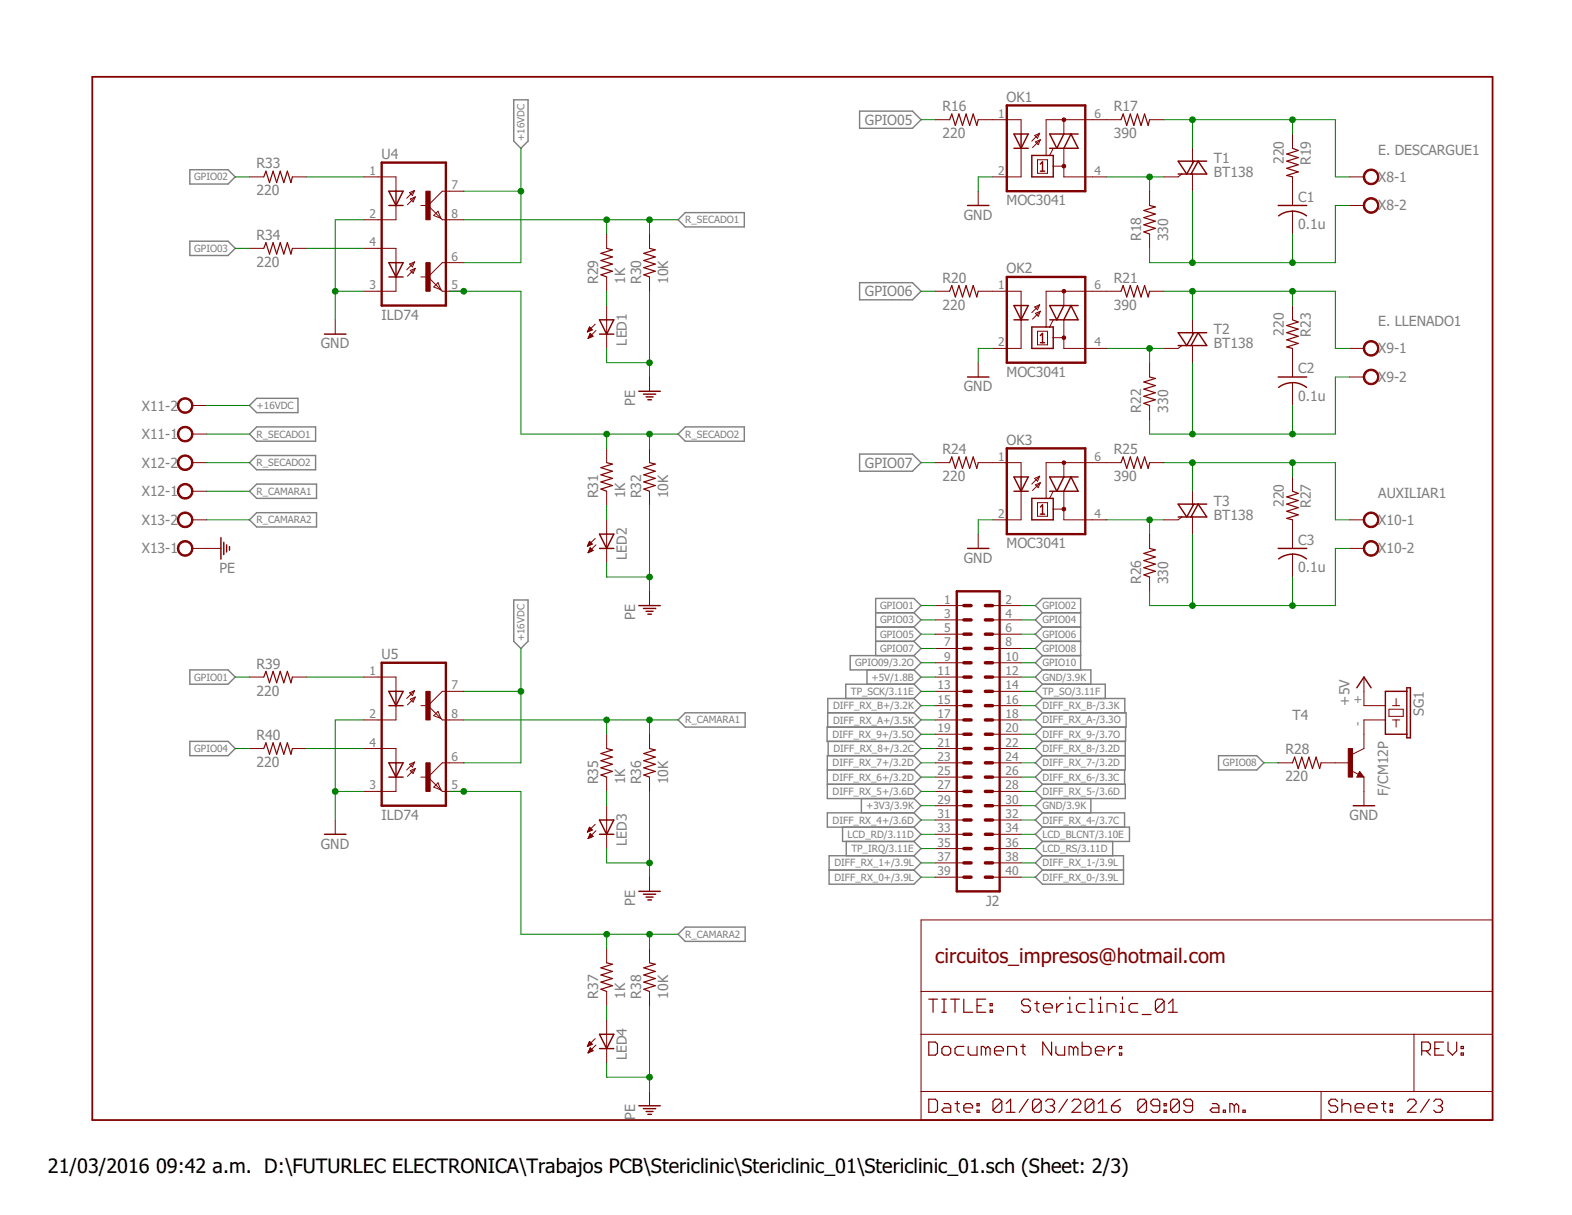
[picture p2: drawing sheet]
<svg xmlns="http://www.w3.org/2000/svg" width="279mm" height="216mm" viewBox="0 0 279 216" stroke-linecap="round" stroke-linejoin="round" font-family="sans-serif">
<defs><g id="words">
<text font-size="3.6" fill="#800000" x="166.2" y="171.1">circuitos_impresos@hotmail.com</text>
<g font-size="3.5">
<text x="8.5" y="208.5">21/03/2016</text>
<text x="27.7" y="208.5">09:42 a.m. D:\FUTURLEC ELECTRONICA\Trabajos PCB\Stericlinic\Stericlinic_01\Stericlinic_01.sch (Sheet: 2/3)</text>
</g>
<g font-size="2.5" fill="#808080">
<text x="153.7" y="22.2">GPIO05</text>
<text x="167.5" y="19.8">R16</text>
<text x="178.9" y="18.1">OK1</text>
<text x="198" y="19.8">R17</text>
<text x="45.6" y="29.9">R33</text>
<text x="67.8" y="28.3">U4</text>
<text x="167.5" y="24.6">220</text>
<text x="198" y="24.6">390</text>
<text x="215.8" y="28.9">T1</text>
<text x="228.2" y="29.1" transform="rotate(-90 228.2 29.1)">220</text>
<text x="233" y="29.3" transform="rotate(-90 233 29.3)">R19</text>
<text x="245" y="27.5">E. DESCARGUE1</text>
<text x="45.6" y="34.7">220</text>
<text x="215.8" y="31.4">BT138</text>
<text x="230.7" y="35.9">C1</text>
<text x="245" y="32.3">X8-1</text>
<text x="171.3" y="39">GND</text>
<text x="178.9" y="36.4">MOC3041</text>
<text x="230.7" y="40.7">0.1u</text>
<text x="245" y="37.4">X8-2</text>
<text x="45.6" y="47.4">220</text>
<text x="45.6" y="42.6">R34</text>
<text x="202.8" y="42.9" transform="rotate(-90 202.8 42.9)">R18</text>
<text x="207.6" y="42.9" transform="rotate(-90 207.6 42.9)">330</text>
<text x="106.3" y="50.5" transform="rotate(-90 106.3 50.5)">R29</text>
<text x="111.1" y="50.5" transform="rotate(-90 111.1 50.5)">1K</text>
<text x="113.9" y="50.5" transform="rotate(-90 113.9 50.5)">R30</text>
<text x="118.7" y="50.5" transform="rotate(-90 118.7 50.5)">10K</text>
<text x="153.7" y="52.6">GPIO06</text>
<text x="167.5" y="50.2">R20</text>
<text x="178.9" y="48.6">OK2</text>
<text x="198" y="50.2">R21</text>
<text x="67.8" y="56.8">ILD74</text>
<text x="167.5" y="55">220</text>
<text x="198" y="55">390</text>
<text x="215.8" y="59.4">T2</text>
<text x="228.2" y="59.6" transform="rotate(-90 228.2 59.6)">220</text>
<text x="233" y="59.8" transform="rotate(-90 233 59.8)">R23</text>
<text x="245" y="58">E. LLENADO1</text>
<text x="57" y="61.9">GND</text>
<text x="111.4" y="61.4" transform="rotate(-90 111.4 61.4)">LED1</text>
<text x="215.8" y="61.9">BT138</text>
<text x="245" y="62.8">X9-1</text>
<text x="171.3" y="69.5">GND</text>
<text x="178.9" y="66.9">MOC3041</text>
<text x="230.7" y="71.2">0.1u</text>
<text x="230.7" y="66.3">C2</text>
<text x="245" y="67.9">X9-2</text>
<text x="25.2" y="73">X11-2</text>
<text x="112.9" y="72.1" transform="rotate(-90 112.9 72.1)">PE</text>
<text x="202.8" y="73.3" transform="rotate(-90 202.8 73.3)">R22</text>
<text x="207.6" y="73.3" transform="rotate(-90 207.6 73.3)">330</text>
<text x="25.2" y="78">X11-1</text>
<text x="25.2" y="83.1">X12-2</text>
<text x="153.7" y="83.1">GPIO07</text>
<text x="167.5" y="80.7">R24</text>
<text x="178.9" y="79.1">OK3</text>
<text x="198" y="80.7">R25</text>
<text x="25.2" y="88.2">X12-1</text>
<text x="106.3" y="88.6" transform="rotate(-90 106.3 88.6)">R31</text>
<text x="111.1" y="88.6" transform="rotate(-90 111.1 88.6)">1K</text>
<text x="113.9" y="88.6" transform="rotate(-90 113.9 88.6)">R32</text>
<text x="118.7" y="88.6" transform="rotate(-90 118.7 88.6)">10K</text>
<text x="167.5" y="85.5">220</text>
<text x="198" y="85.5">390</text>
<text x="215.8" y="89.8">T3</text>
<text x="245" y="88.4">AUXILIAR1</text>
<text x="25.2" y="93.3">X13-2</text>
<text x="215.8" y="92.4">BT138</text>
<text x="228.2" y="90.1" transform="rotate(-90 228.2 90.1)">220</text>
<text x="233" y="90.3" transform="rotate(-90 233 90.3)">R27</text>
<text x="245" y="93.3">X10-1</text>
<text x="25.2" y="98.3">X13-1</text>
<text x="39" y="101.8">PE</text>
<text x="111.4" y="99.5" transform="rotate(-90 111.4 99.5)">LED2</text>
<text x="171.3" y="100">GND</text>
<text x="178.9" y="97.4">MOC3041</text>
<text x="230.7" y="101.6">0.1u</text>
<text x="230.7" y="96.8">C3</text>
<text x="245" y="98.3">X10-2</text>
<text x="202.8" y="103.8" transform="rotate(-90 202.8 103.8)">R26</text>
<text x="207.6" y="103.8" transform="rotate(-90 207.6 103.8)">330</text>
<text x="112.9" y="110.2" transform="rotate(-90 112.9 110.2)">PE</text>
<text x="45.6" y="118.8">R39</text>
<text x="67.8" y="117.1">U5</text>
<text x="45.6" y="123.6">220</text>
<text x="239.9" y="125.4" transform="rotate(-90 239.9 125.4)">+5V</text>
<text x="45.6" y="131.5">R40</text>
<text x="229.7" y="127.9">T4</text>
<text x="253.1" y="127.3" transform="rotate(-90 253.1 127.3)">SG1</text>
<text x="45.6" y="136.3">220</text>
<text x="228.5" y="134">R28</text>
<text x="106.3" y="139.4" transform="rotate(-90 106.3 139.4)">R35</text>
<text x="111.1" y="139.4" transform="rotate(-90 111.1 139.4)">1K</text>
<text x="113.9" y="139.4" transform="rotate(-90 113.9 139.4)">R36</text>
<text x="118.7" y="139.4" transform="rotate(-90 118.7 139.4)">10K</text>
<text x="228.5" y="138.8">220</text>
<text x="246.7" y="141.5" transform="rotate(-90 246.7 141.5)">F/CM12P</text>
<text x="67.8" y="145.7">ILD74</text>
<text x="239.9" y="145.7">GND</text>
<text x="57" y="150.8">GND</text>
<text x="111.4" y="150.3" transform="rotate(-90 111.4 150.3)">LED3</text>
<text x="112.9" y="160.9" transform="rotate(-90 112.9 160.9)">PE</text>
<text x="175.3" y="161.1">J2</text>
<text x="106.3" y="177.4" transform="rotate(-90 106.3 177.4)">R37</text>
<text x="111.1" y="177.4" transform="rotate(-90 111.1 177.4)">1K</text>
<text x="113.9" y="177.4" transform="rotate(-90 113.9 177.4)">R38</text>
<text x="118.7" y="177.4" transform="rotate(-90 118.7 177.4)">10K</text>
<text x="111.4" y="188.4" transform="rotate(-90 111.4 188.4)">LED4</text>
<text x="112.9" y="199" transform="rotate(-90 112.9 199)">PE</text>
</g>
<g font-size="2.1" fill="#808080">
<text x="177.4" y="20.9">1</text>
<text x="194.5" y="20.9">6</text>
<text x="65.7" y="31.1">1</text>
<text x="80.2" y="33.6">7</text>
<text x="177.4" y="31.1">2</text>
<text x="194.5" y="31.1">4</text>
<text x="65.7" y="38.7">2</text>
<text x="80.2" y="38.7">8</text>
<text x="65.7" y="43.8">4</text>
<text x="80.2" y="46.3">6</text>
<text x="65.7" y="51.4">3</text>
<text x="80.2" y="51.4">5</text>
<text x="177.4" y="51.4">1</text>
<text x="194.5" y="51.4">6</text>
<text x="177.4" y="61.5">2</text>
<text x="194.5" y="61.5">4</text>
<text x="177.4" y="81.9">1</text>
<text x="194.5" y="81.9">6</text>
<text x="177.4" y="92">2</text>
<text x="194.5" y="92">4</text>
<text x="167.8" y="107.3">1</text>
<text x="178.7" y="107.3">2</text>
<text x="167.8" y="109.8">3</text>
<text x="167.8" y="112.3">5</text>
<text x="178.7" y="109.8">4</text>
<text x="178.7" y="112.3">6</text>
<text x="65.7" y="120">1</text>
<text x="166.7" y="120">11</text>
<text x="167.8" y="114.9">7</text>
<text x="167.8" y="117.4">9</text>
<text x="178.7" y="114.9">8</text>
<text x="178.7" y="117.4">10</text>
<text x="178.7" y="120">12</text>
<text x="80.2" y="122.5">7</text>
<text x="166.7" y="122.5">13</text>
<text x="166.7" y="125">15</text>
<text x="178.7" y="122.5">14</text>
<text x="178.7" y="125">16</text>
<text x="242.1" y="125" transform="rotate(-90 242.1 125)">+</text>
<text x="65.7" y="127.6">2</text>
<text x="80.2" y="127.6">8</text>
<text x="166.7" y="127.6">17</text>
<text x="166.7" y="130.1">19</text>
<text x="178.7" y="127.6">18</text>
<text x="178.7" y="130.1">20</text>
<text x="242.1" y="129.1" transform="rotate(-90 242.1 129.1)">-</text>
<text x="65.7" y="132.7">4</text>
<text x="80.2" y="135.2">6</text>
<text x="166.7" y="132.7">21</text>
<text x="166.7" y="135.2">23</text>
<text x="166.7" y="137.7">25</text>
<text x="178.7" y="132.7">22</text>
<text x="178.7" y="135.2">24</text>
<text x="178.7" y="137.7">26</text>
<text x="65.7" y="140.3">3</text>
<text x="80.2" y="140.3">5</text>
<text x="166.7" y="140.3">27</text>
<text x="166.7" y="142.8">29</text>
<text x="178.7" y="140.3">28</text>
<text x="178.7" y="142.8">30</text>
<text x="166.7" y="145.3">31</text>
<text x="166.7" y="147.9">33</text>
<text x="178.7" y="145.3">32</text>
<text x="178.7" y="147.9">34</text>
<text x="166.7" y="150.4">35</text>
<text x="166.7" y="153">37</text>
<text x="166.7" y="155.5">39</text>
<text x="178.7" y="150.4">36</text>
<text x="178.7" y="153">38</text>
<text x="178.7" y="155.5">40</text>
</g>
<g font-size="1.8" fill="#808080">
<text x="93.2" y="25.1" transform="rotate(-90 93.2 25.1)">+16VDC</text>
<text x="34.5" y="32.1">GPIO02</text>
<text x="121.8" y="39.7">R_SECADO1</text>
<text x="34.5" y="44.8">GPIO03</text>
<text x="45.6" y="72.7">+16VDC</text>
<text x="45.6" y="77.8">R_SECADO1</text>
<text x="121.8" y="77.8">R_SECADO2</text>
<text x="45.6" y="82.9">R_SECADO2</text>
<text x="45.6" y="87.9">R_CAMARA1</text>
<text x="45.6" y="93">R_CAMARA2</text>
<text x="93.2" y="114" transform="rotate(-90 93.2 114)">+16VDC</text>
<text x="156.4" y="113.3">GPIO05</text>
<text x="156.4" y="108.2">GPIO01</text>
<text x="156.4" y="110.8">GPIO03</text>
<text x="185.3" y="113.3">GPIO06</text>
<text x="185.3" y="110.8">GPIO04</text>
<text x="185.3" y="108.2">GPIO02</text>
<text x="152" y="118.4">GPIO09/3.2O</text>
<text x="156.4" y="115.9">GPIO07</text>
<text x="185.3" y="115.9">GPIO08</text>
<text x="185.3" y="118.4">GPIO10</text>
<text x="34.5" y="120.9">GPIO01</text>
<text x="151.2" y="123.5">TP_SCK/3.11E</text>
<text x="154.9" y="120.9">+5V/1.8B</text>
<text x="185.3" y="120.9">GND/3.9K</text>
<text x="185.3" y="123.5">TP_SO/3.11F</text>
<text x="121.8" y="128.6">R_CAMARA1</text>
<text x="147.9" y="131.1">DIFF_RX_9+/3.5O</text>
<text x="148.1" y="126">DIFF_RX_B+/3.2K</text>
<text x="148.1" y="128.6">DIFF_RX_A+/3.5K</text>
<text x="185.3" y="131.1">DIFF_RX_9-/3.7O</text>
<text x="185.3" y="128.6">DIFF_RX_A-/3.3O</text>
<text x="185.3" y="126">DIFF_RX_B-/3.3K</text>
<text x="34.5" y="133.6">GPIO04</text>
<text x="148" y="136.2">DIFF_RX_7+/3.2D</text>
<text x="148.1" y="133.6">DIFF_RX_8+/3.2C</text>
<text x="185.3" y="136.2">DIFF_RX_7-/3.2D</text>
<text x="185.3" y="133.6">DIFF_RX_8-/3.2D</text>
<text x="217.4" y="136.2">GPIO08</text>
<text x="148" y="138.7">DIFF_RX_6+/3.2D</text>
<text x="148" y="141.3">DIFF_RX_5+/3.6D</text>
<text x="153.9" y="143.8">+3V3/3.9K</text>
<text x="185.3" y="143.8">GND/3.9K</text>
<text x="185.3" y="141.3">DIFF_RX_5-/3.6D</text>
<text x="185.3" y="138.7">DIFF_RX_6-/3.3C</text>
<text x="148" y="146.3">DIFF_RX_4+/3.6D</text>
<text x="150.7" y="148.9">LCD_RD/3.11D</text>
<text x="185.3" y="146.3">DIFF_RX_4-/3.7C</text>
<text x="185.3" y="148.9">LCD_BLCNT/3.10E</text>
<text x="148.3" y="154">DIFF_RX_1+/3.9L</text>
<text x="151.3" y="151.4">TP_IRQ/3.11E</text>
<text x="185.3" y="154">DIFF_RX_1-/3.9L</text>
<text x="185.3" y="151.4">LCD_RS/3.11D</text>
<text x="148.3" y="156.5">DIFF_RX_0+/3.9L</text>
<text x="185.3" y="156.5">DIFF_RX_0-/3.9L</text>
<text x="121.8" y="166.7">R_CAMARA2</text>
</g>
</g></defs>
<g fill="none" stroke="#808080" stroke-width=".25">
<path d="M91.3 17.7h2.6v7.4l-1.3 1.3-1.3-1.3zM152.8 19.7h9.4l1.5 1.6-1.5 1.5h-9.4zM33.7 30.2h6.8l1.3 1.2-1.3 1.3h-6.8zM120.5 39.1l1.3-1.3h10.5v2.5h-10.5zM33.7 42.9h6.8l1.3 1.2-1.3 1.3h-6.8zM152.8 50.2h9.4l1.5 1.6-1.5 1.5h-9.4zM44.3 72.1l1.3-1.3h7.4v2.5h-7.4zM45.6 75.9h10.5v2.5h-10.5l-1.3-1.3zM120.5 77.1l1.3-1.2h10.5v2.5h-10.5zM44.3 82.2l1.3-1.3h10.5v2.6h-10.5zM44.3 87.3l1.3-1.3h10.7v2.6h-10.7zM44.3 92.4l1.3-1.3h10.7v2.5h-10.7z"/>
<path d="M152.8 80.7h9.4l1.5 1.5-1.5 1.5h-9.4zM33.7 119h6.8l1.3 1.3-1.3 1.3h-6.8zM91.3 106.6h2.6v7.4l-1.3 1.2-1.3-1.2zM154.1 119v2.6M155.6 114h6.8M155.6 111.4h6.8M155.6 108.9h6.8M162.4 114l1.3 1.2-1.3 1.3M162.4 116.5h-11.3v2.5h11.3M162.4 108.9l1.3-1.3-1.3-1.3h-6.8v10.2M162.4 111.4l1.3 1.3-1.3 1.3M162.4 119l1.3 1.3-1.3 1.3"/>
<path d="M162.4 108.9l1.3 1.3-1.3 1.2M162.4 116.5l1.3 1.3-1.3 1.2M185.3 116.5h6.8M185.3 114h6.8M185.3 119h8.6v2.6M185.3 119l-1.3 1.3 1.3 1.3M185.3 111.4h6.8M185.3 111.4l-1.3 1.3 1.3 1.3M185.3 108.9l-1.3-1.3 1.3-1.3h6.8v12.7M185.3 114l-1.3 1.2 1.3 1.3M185.3 108.9h6.8M185.3 116.5l-1.3 1.3 1.3 1.2"/>
<path d="M185.3 108.9l-1.3 1.3 1.3 1.2M33.7 131.7h6.8l1.3 1.3-1.3 1.3h-6.8zM121.8 126.7h10.6v2.5h-10.6l-1.3-1.3zM147 136.8h15.4M147 139.4h15.4M147.1 126.7h15.3M147.2 131.7v2.6M162.4 134.3h-15.4v7.6h15.4M162.4 139.4l1.3 1.2-1.3 1.3M162.4 121.6h-12.1v2.5M162.4 131.7l1.3 1.3-1.3 1.3M162.4 134.3l1.3 1.3-1.3 1.2"/>
<path d="M162.4 121.6l1.3 1.3-1.3 1.2M162.4 124.1h-15.3v5.1M162.4 136.8l1.3 1.3-1.3 1.3M162.4 129.2l1.3 1.3-1.3 1.2M162.4 129.2h-15.4v2.5h15.4M162.4 126.7l1.3 1.2-1.3 1.3M162.4 124.1l1.3 1.3-1.3 1.3M185.3 139.4h14.7v2.5h-14.7M185.3 121.6h11.1v2.5M185.3 134.3h14.7M185.3 124.1h14.6v2.6M185.3 121.6l-1.3 1.3 1.3 1.2"/>
<path d="M185.3 126.7h14.9v2.5h-14.9M185.3 139.4l-1.3 1.2 1.3 1.3M185.3 136.8l-1.3 1.3 1.3 1.3M185.3 134.3l-1.3 1.3 1.3 1.2M185.3 131.7l-1.3 1.3 1.3 1.3M185.3 129.2l-1.3 1.3 1.3 1.2M185.3 126.7l-1.3 1.2 1.3 1.3M185.3 124.1l-1.3 1.3 1.3 1.3M199.9 136.8v2.6M200 131.7v5.1h-14.7M200 129.2v2.5h-14.7M216.6 134.3h6.8l1.2 1.3-1.2 1.2h-6.8z"/>
<path d="M147.4 154.6h15M149.8 147v2.5h12.6M150.4 149.5v2.6M153.1 141.9v2.5M162.4 144.4h-15.4v2.6h15.4M162.4 141.9l1.3 1.3-1.3 1.2M162.4 152.1l1.3 1.2-1.3 1.3M162.4 149.5l1.3 1.3-1.3 1.3M162.4 144.4l1.3 1.3-1.3 1.3M162.4 152.1h-15v5h15l1.3-1.2-1.3-1.3M162.4 147l1.3 1.3-1.3 1.2M185.3 141.9l-1.3 1.3 1.3 1.2"/>
<path d="M185.3 144.4h14.6v2.6M185.3 144.4l-1.3 1.3 1.3 1.3M185.3 147h15.4v2.5h-15.4M185.3 154.6h14.4M185.3 152.1h14.4v5h-14.4l-1.3-1.2 1.3-1.3M185.3 152.1l-1.3 1.2 1.3 1.3M185.3 149.5l-1.3 1.3 1.3 1.3M185.3 147l-1.3 1.3 1.3 1.2M193.9 141.9v2.5M197.8 149.5v2.6M120.5 166l1.3-1.3h10.6v2.6h-10.6z"/>
</g>
<g fill="none" stroke="#800000" stroke-width=".18">
<path d="M44.3 31.4h2.6M52 31.4h2.5M64.7 31.4h5.7v2.6M70.4 36.5v2.6h-5.7M72.8 34.2l.9-.4-.4 .9zM72.9 35.4l.9-.4-.4 .9zM73.7 33.8l-1.4 1.4M73.8 35l-1.4 1.4M74.8 36.5h1M77.9 37.5l.5 1.3-1.3-.5zM82.4 34h-3.8l-2.5 2.5 2.5 2.6h3.8M166.2 21.3h2.6"/>
<path d="M173.9 21.3h7.6v2.5M173.9 34v2.5M181.5 26.4v5h-5.1M183.9 24.1l.9-.4-.4 .9zM184 25.2l.9-.4-.4 .9zM184.4 28.4h1.8v2.4h-1.8zM184.8 23.7l-1.4 1.4M184.9 24.8l-1.4 1.4M187.2 26.4l-.6 1.2M187.2 29.5h1.9M189.1 21.3v2.5M189.1 26.4v5h7.6"/>
<path d="M199.2 21.3h-13.3v6.3M204.3 21.3h2.6M204.3 34v2.5M210 30.9l-.6 .5h-2.5M211.9 26.4v2.5M211.9 30.9v3.1M229.7 23.8v2.6M229.7 31.4v5.1M229.7 37.5v4.1M239.9 31.4h2.5M239.9 36.5h2.5M44.3 44.1h2.6"/>
<path d="M52 44.1h2.5M59.6 56.8v2.6M64.7 44.1h5.7v2.6M70.4 49.2v2.6h-5.7M72.8 46.9l.9-.4-.4 .9zM72.9 48.1l.9-.4-.4 .9zM73.7 46.5l-1.4 1.4M73.8 47.7l-1.4 1.4M74.8 49.2h1M77.1 51l.8-.8 .5 1.3zM82.4 46.7h-3.8l-2.5 2.5 2.5 2.6h3.8M104.4 58.9h.2"/>
<path d="M104.5 58.8h.4M104.5 58.6h.7M104.6 60h.3M104.6 58.5h.6M104.6 58.4h.5M104.6 59.8h.6M104.7 59.7h.7M104.7 58.3h.3M104.8 58.1h.1M104.8 59.6h.5M104.8 58.1l.5 .5-.9 .4zM104.8 59.5h.4"/>
<path d="M104.9 59.4h.1M104.9 59.2l-.4 .9M104.9 59.2l.5 .6-.9 .3M104.9 59.2h.1M105.8 57.6l-1.4 1.4M105.9 58.7l-1.4 1.4M107.8 41.6v2.5M107.8 49.2v2.6M107.8 54.3v7.6M115.4 41.6v2.5M115.4 49.2v2.6M166.2 51.8h2.6"/>
<path d="M173.9 51.8h7.6v2.5M181.5 56.8v5.1h-5.1M183.9 54.5l.9-.3-.4 .9zM184 55.7l.9-.4-.4 .9zM184.4 58.9h1.8v2.4h-1.8zM184.8 54.2l-1.4 1.4M184.9 55.3l-1.4 1.4M187.2 56.8l-.6 1.3M189.1 51.8v2.5M189.1 56.8v5.1h7.6M199.2 51.8h-13.3v6.3M204.3 41.6v2.5"/>
<path d="M204.3 51.8h2.6M211.9 56.8v2.6M229.7 54.3v2.5M34.2 77.1h2.5M34.2 72.1h2.5M104.5 60.1h.1M107.8 79.7v2.5M115.4 67v2.5M115.4 79.7v2.5M173.9 64.5v2.5M187.2 60h1.9M204.3 64.5v2.5"/>
<path d="M204.3 72.1v2.5M210 61.4l-.6 .5h-2.5M211.9 61.4v3.1M229.7 61.9v5.1M229.7 68v4.1M239.9 61.9h2.5M239.9 67h2.5M34.2 82.2h2.5M34.2 92.4h2.5M34.2 97.5h5.1M34.2 87.3h2.5M104.4 97h.2"/>
<path d="M104.5 96.9h.4M104.5 96.8h.7M104.5 98.2h.1M104.6 96.6h.6M104.6 98.1h.3M104.6 96.5h.5M104.6 98h.5M104.7 96.4h.3M104.7 97.8h.7M104.7 97.7h.6M104.8 96.3h.1M104.8 96.2l.5 .5-.9 .4z"/>
<path d="M104.8 97.6h.4M104.8 97.5h.3M104.9 97.3h.1M105.4 97.8l-.5-.5-.4 .9M105.4 97.8l-.9 .4M105.8 95.7l-1.4 1.4M105.9 96.8l-1.4 1.4M107.8 87.3v2.5M107.8 92.4v7.6M115.4 87.3v2.5M166.2 82.2h2.6M173.9 82.2h7.6v2.6"/>
<path d="M173.9 94.9v2.6M181.5 87.3v5.1h-5.1M183.9 85l.9-.4-.4 .9zM184 86.1l.9-.3-.4 .9zM184.4 89.3h1.8v2.4h-1.8zM184.8 84.6l-1.4 1.4M184.9 85.8l-1.4 1.4M187.2 87.3l-.6 1.3M187.2 90.5h1.9M189.1 82.2v2.6M189.1 87.3v5.1h7.6M199.2 82.2h-13.3v6.4"/>
<path d="M204.3 94.9v2.6M204.3 82.2h2.6M210 91.9l-.6 .5h-2.5M211.9 87.3v2.5M211.9 91.9v3M229.7 84.8v2.5M229.7 92.4v5.1M229.7 98.5v4M239.9 92.4h2.5M239.9 97.5h2.5M115.4 105.1v2.5M166.2 107.6h5.1"/>
<path d="M166.2 110.2h5.1M166.2 112.7h5.1M166.2 115.2h5.1M166.2 117.8h5.1M176.4 107.6h5.1M176.4 110.2h5.1M176.4 112.7h5.1M176.4 115.2h5.1M176.4 117.8h5.1M204.3 102.5v2.6M44.3 120.3h2.6M44.3 133h2.6"/>
<path d="M52 120.3h2.5M52 133h2.5M64.7 120.3h5.7v2.6M64.7 133h5.7v2.6M70.4 125.4v2.5h-5.7M70.4 138.1v2.5h-5.7M72.8 123.1l.9-.4-.4 .9zM72.8 135.8l.9-.4-.4 .9zM72.9 124.2l.9-.3-.4 .9zM72.9 136.9l.9-.3-.4 .9zM73.7 122.7l-1.4 1.4M73.7 135.4l-1.4 1.4"/>
<path d="M73.8 123.9l-1.4 1.4M73.8 136.6l-1.4 1.4M74.8 138.1h1M74.8 125.4h1M77.9 126.4l.5 1.3-1.3-.5zM77.9 139.1l.5 1.3-1.3-.5zM82.4 135.6h-3.8l-2.5 2.5 2.5 2.5h3.8M82.4 122.9h-3.8l-2.5 2.5 2.5 2.5h3.8M107.8 130.5v2.5M107.8 138.1v2.5M115.4 130.5v2.5M115.4 138.1v2.5"/>
<path d="M166.2 135.6h5.1M166.2 138.1h5.1M166.2 125.4h5.1M166.2 127.9h5.1M166.2 120.3h5.1M166.2 122.9h5.1M166.2 130.5h5.1M166.2 133h5.1M176.4 135.6h5.1M176.4 138.1h5.1M176.4 125.4h5.1M176.4 127.9h5.1"/>
<path d="M176.4 120.3h5.1M176.4 122.9h5.1M176.4 130.5h5.1M176.4 133h5.1M227.2 135.6h2.5M234.8 135.6h5.1M240.2 137l1.2 .6M241.7 137.1l.7 1h-1.2zM242.4 120.3v5.1h3.8M242.4 138.1v5.1M246.2 127.9h-3.8v5.1l-2 1M246.9 126h2.5v1.3h-2.5z"/>
<path d="M247.5 125.4h1.3M247.5 127.9h1.3M248.1 124.1v1.3M248.1 127.9v1.3M59.6 145.7v2.6M104.4 147.8h.2M104.5 147.7h.4M104.5 147.5h.7M104.5 149h.1M104.6 147.4h.6M104.6 148.9h.3M104.6 147.3h.5"/>
<path d="M104.6 148.7h.6M104.7 147.2h.3M104.7 148.6h.7M104.8 147h.1M104.8 148.5h.5M104.8 147l.5 .5-.9 .4zM104.8 148.4h.4M104.8 148.3h.3M104.9 148.1l-.4 .9M104.9 148.1l.5 .5M104.9 148.1h.1M105.4 148.6l-.9 .4"/>
<path d="M105.8 146.5l-1.4 1.4M105.9 147.6l-1.4 1.4M107.8 143.2v7.6M115.4 155.9v2.5M166.2 140.6h5.1M166.2 143.2h5.1M166.2 145.7h5.1M166.2 148.3h5.1M166.2 150.8h5.1M166.2 153.3h5.1M166.2 155.9h5.1M176.4 140.6h5.1"/>
<path d="M176.4 143.2h5.1M176.4 145.7h5.1M176.4 148.3h5.1M176.4 150.8h5.1M176.4 153.3h5.1M176.4 155.9h5.1M107.8 168.6v2.5M107.8 176.2v2.5M115.4 168.6v2.5M115.4 176.2v2.5M163.7 163.5h101.6v35.5h-101.6zM163.7 176.2h101.6"/>
<path d="M104.4 185.9h.2M104.5 185.8h.3M104.5 187.1h.1M104.5 185.6h.6M104.6 185.5h.6M104.6 187h.2M104.6 185.4h.5M104.6 186.8h.5M104.7 185.3h.3M104.7 186.7h.7M104.7 185.2h.2M104.7 186.6h.6"/>
<path d="M104.8 185.1l.5 .5-.9 .3zM104.8 186.5h.4M104.8 186.4h.3M104.9 186.2h.1M105.4 186.7l-.5-.5-.4 .9M105.4 186.7l-.9 .4M105.8 184.6l-1.4 1.3M105.9 185.7l-1.4 1.4M107.8 181.3v7.6M115.4 194v2.5M163.7 183.8h101.6M163.7 194h101.6"/>
<path d="M234.8 194v5M251.3 183.8v10.2"/>
</g>
<g fill="none" stroke="#800000" stroke-width=".25">
<path d="M69.1 36.5h2.5M69.1 34h2.5l-1.2 2.5zM70.4 34v2.5M172 36.5h3.8M180.2 23.8h2.6l-1.3 2.6zM180.2 26.4h2.6M181.5 23.8v2.6M183.4 27.6h3.8v3.8h-3.8zM184.9 30.4h.8M184.9 29.1l.4-.3v1.6M186.6 26.4h5l-1.2-2.6-1.3 2.6M189.1 23.8l-1.3 2.6-1.2-2.6h5"/>
<path d="M209.4 30.9h5.1l-1.5-2.3-1.3 2.3M212.2 28.6l-1.3 2.3-1.5-2.3h5.1M227.2 36.5h5.1M229.7 37.5h.6a4.2 4.2 0 0 1 1.9 .9M229.7 37.5a3.9 3.9 0 0 0-2.4 .9M57.7 59.4h3.8M69.1 46.7h2.5l-1.2 2.5zM69.1 49.2h2.5M70.4 46.7v2.5M106.6 56.8h2.5l-1.3 2.6zM106.6 59.4h2.5M180.2 54.3h2.6l-1.3 2.5z"/>
<path d="M180.2 56.8h2.6M181.5 54.3v2.5M183.4 58.1h3.8v3.8h-3.8zM184.9 59.6l.4-.4v1.7M186.6 56.8h5l-1.2-2.5-1.3 2.5M189.1 54.3l-1.3 2.5-1.2-2.5h5M212.2 59.1l-1.3 2.3-1.5-2.3h5.1M113.5 69.5h3.8M114.4 70h2.1M114.8 70.5h1.3M115.1 71h.7M172 67h3.8"/>
<path d="M184.9 60.9h.8M209.4 61.4h5.1l-1.5-2.3-1.3 2.3M227.2 67h5.1M229.7 68a3.9 3.9 0 0 1 2.5 .8M229.7 68a3.9 3.9 0 0 0-2.4 .8M39.3 95.5v3.9M39.8 96.4v2.2M40.3 96.8v1.3M40.8 97.1v.7M106.6 97.5h2.5M106.6 94.9h2.5l-1.3 2.6zM172 97.5h3.8"/>
<path d="M180.2 84.8h2.6l-1.3 2.5zM180.2 87.3h2.6M181.5 84.8v2.5M183.4 88.6h3.8v3.8h-3.8zM184.9 90.1l.4-.4v1.7M184.9 91.4h.8M186.6 87.3h5l-1.2-2.5-1.3 2.5M189.1 84.8l-1.3 2.5-1.2-2.5h5M209.4 91.9h5.1l-1.5-2.3-1.3 2.3M212.2 89.6l-1.3 2.3-1.5-2.3h5.1M227.2 97.5h5.1M227.3 99.3a4 4 0 0 1 4.9 0"/>
<path d="M113.5 107.6h3.8M114.4 108.1h2.1M114.8 108.6h1.3M115.1 109.1h.7M69.1 122.9h2.5l-1.2 2.5zM69.1 125.4h2.5M69.1 135.6h2.5l-1.2 2.5zM69.1 138.1h2.5M70.4 122.9v2.5M70.4 135.6v2.5M241.2 122.2l1.2-1.9 1.3 1.9M241.7 137.6l.1 .2h-.4l.3-.5 .5 .7h-.8"/>
<path d="M250 122.9h-3.8v7.6h3.8M250 122.2h.7v8.9h-.7zM57.7 148.3h3.8M106.6 145.7h2.5l-1.3 2.6zM106.6 148.3h2.5M113.5 158.4h3.8M114.4 158.9h2.1M114.8 159.4h1.3M115.1 159.9h.7M240.5 143.2h3.8M106.6 183.8h2.5l-1.3 2.5zM106.6 186.3h2.5"/>
<path d="M113.5 196.5h3.8M114.4 197h2.1M114.8 197.5h1.3M115.1 198h.7"/>
</g>
<path d="M178.9 18.7h14v15.3h-14zM67.8 28.9h11.4v25.4h-11.4zM178.9 49.2h14v15.3h-14zM178.9 79.7h14v15.2h-14zM67.8 117.8h11.4v25.4h-11.4zM170.1 105.1h7.6v53.3h-7.6z" fill="none" stroke="#800000" stroke-width=".42"/>
<g fill="#800000" stroke="#800000" stroke-width=".18">
<path d="M188.8 21l.3-.1 .2 .1v.5l-.2 .1-.3-.1z" fill-rule="evenodd"/>
<path d="M188.8 29.3l.3-.1 .2 .1v.5l-.2 .1-.3-.1z" fill-rule="evenodd"/>
<path d="M242.7 30.5a1.39 1.39 0 0 1 2.2 .2 1.39 1.39 0 0 1-.8 2.1 1.39 1.39 0 0 1-1.8-1.4h.2a1.15 1.15 0 0 1 1.7-1.1 1.15 1.15 0 0 1 .2 2 1.15 1.15 0 0 1-1.8-.6l-.1-.3h-.2l.2-.6z" fill-rule="evenodd"/>
<path d="M242.7 35.6a1.39 1.39 0 0 1 2.2 .2 1.39 1.39 0 0 1-.8 2.1 1.39 1.39 0 0 1-1.8-1.4h.2a1.15 1.15 0 0 1 1.7-1.1 1.15 1.15 0 0 1 .2 1.9 1.15 1.15 0 0 1-1.8-.5l-.1-.3h-.2v-.3z" fill-rule="evenodd"/>
<path d="M188.8 51.5l.3-.1 .2 .1v.5h-.5z" fill-rule="evenodd"/>
<path d="M188.8 59.8l.3-.1 .2 .1v.4h-.5z" fill-rule="evenodd"/>
<path d="M242.7 60.9a1.4 1.4 0 0 1 2.2 .3 1.4 1.4 0 0 1-.8 2 1.4 1.4 0 0 1-1.8-1.3h.2a1.15 1.15 0 0 1 1.7-1.1 1.15 1.15 0 0 1 .2 1.9 1.15 1.15 0 0 1-1.8-.5l-.1-.3h-.2v-.3z" fill-rule="evenodd"/>
<path d="M242.7 66a1.4 1.4 0 0 1 2.2 .3 1.4 1.4 0 0 1-.8 2 1.4 1.4 0 0 1-1.8-1.3h.2a1.15 1.15 0 0 1 1.7-1.1 1.15 1.15 0 0 1 .2 1.9 1.15 1.15 0 0 1-1.8-.5l-.1-.3h-.2v-.4z" fill-rule="evenodd"/>
<path d="M188.8 82h.5v.4l-.2 .1-.3-.1z" fill-rule="evenodd"/>
<path d="M188.8 90.2h.5v.5l-.2 .1-.3-.1z" fill-rule="evenodd"/>
<path d="M242.7 91.4a1.4 1.4 0 0 1 2.2 .3 1.4 1.4 0 0 1-.8 2 1.4 1.4 0 0 1-1.8-1.3h.2a1.15 1.15 0 0 1 1.7-1.1 1.15 1.15 0 0 1 .2 1.9 1.15 1.15 0 0 1-1.8-.5l-.1-.3h-.2l.2-.7z" fill-rule="evenodd"/>
<path d="M242.7 96.5a1.39 1.39 0 0 1 2.2 .2 1.39 1.39 0 0 1-.8 2.1 1.39 1.39 0 0 1-1.8-1.3h.2a1.15 1.15 0 0 1 1.7-1.1 1.15 1.15 0 0 1 .2 1.9 1.15 1.15 0 0 1-1.8-.6l-.1-.2h-.2l.2-.7z" fill-rule="evenodd"/>
<path d="M31.9 76.2a1.4 1.4 0 0 1 2.2 .2 1.4 1.4 0 0 1-.8 2.1 1.4 1.4 0 0 1-1.8-1.4h.3a1.14 1.14 0 0 1 1.6-1 1.14 1.14 0 0 1 .2 1.9 1.14 1.14 0 0 1-1.8-.6v-.3h-.3z" fill-rule="evenodd"/>
<path d="M31.9 71.1a1.4 1.4 0 0 1 2.2 .2 1.4 1.4 0 0 1-.8 2.1 1.4 1.4 0 0 1-1.8-1.3h.3a1.14 1.14 0 0 1 1.6-1.1 1.14 1.14 0 0 1 .2 1.9 1.14 1.14 0 0 1-1.8-.6v-.2h-.3z" fill-rule="evenodd"/>
<path d="M31.9 86.3a1.4 1.4 0 0 1 2.2 .3 1.4 1.4 0 0 1-.8 2 1.4 1.4 0 0 1-1.8-1.3h.3a1.14 1.14 0 0 1 1.6-1.1 1.14 1.14 0 0 1 .2 1.9 1.14 1.14 0 0 1-1.8-.5v-.3h-.3z" fill-rule="evenodd"/>
<path d="M31.9 81.3a1.4 1.4 0 0 1 2.2 .2 1.4 1.4 0 0 1-.8 2.1 1.4 1.4 0 0 1-1.8-1.4h.3a1.14 1.14 0 0 1 1.6-1 1.14 1.14 0 0 1 .2 1.9 1.14 1.14 0 0 1-1.8-.6v-.3h-.3z" fill-rule="evenodd"/>
<path d="M31.9 96.5a1.39 1.39 0 0 1 2.2 .2 1.39 1.39 0 0 1-.8 2.1 1.39 1.39 0 0 1-1.8-1.3h.3a1.14 1.14 0 0 1 1.6-1.1 1.14 1.14 0 0 1 .2 1.9 1.14 1.14 0 0 1-1.8-.6v-.2h-.3l.2-.7z" fill-rule="evenodd"/>
<path d="M31.9 91.4a1.4 1.4 0 0 1 2.2 .3 1.4 1.4 0 0 1-.8 2 1.4 1.4 0 0 1-1.8-1.3h.3a1.14 1.14 0 0 1 1.6-1.1 1.14 1.14 0 0 1 .2 1.9 1.14 1.14 0 0 1-1.8-.5v-.3h-.3l.2-.7z" fill-rule="evenodd"/>
</g>
<g fill="none" stroke="#800000" stroke-width=".21">
<path d="M46.9 31.4l.4-1 .6 2 .6-2 .7 2 .6-2 .6 2 .7-2 .6 2 .3-1M168.8 21.3l.4-1 .6 2 .6-2 .7 2 .6-2 .6 2 .7-2 .6 2 .3-1M199.2 21.3l.4-1 .7 2 .6-2 .6 2 .7-2 .6 2 .6-2 .7 2 .2-1M204.3 36.5l1 .3-2 .6 2 .6-2 .7 2 .6-2 .6 2 .7-2 .6 1 .4M229.7 26.4l1 .3-2 .7 2 .6-2 .6 2 .7-2 .6 2 .6-2 .7 1 .2M46.9 44.1l.4-1 .6 2 .6-2 .7 2 .6-2 .6 2 .7-2 .6 2 .3-1M107.8 44.1l1 .3-2 .6 2 .7-2 .6 2 .6-2 .7 2 .6-2 .6 1 .4M115.4 44.1l1.1 .3-2.1 .6 2.1 .7-2.1 .6 2.1 .6-2.1 .7 2.1 .6-2.1 .6 1 .4M168.8 51.8l.4-1.1 .6 2.1 .6-2.1 .7 2.1 .6-2.1 .6 2.1 .7-2.1 .6 2.1 .3-1M199.2 51.8l.4-1.1 .7 2.1 .6-2.1 .6 2.1 .7-2.1 .6 2.1 .6-2.1 .7 2.1 .2-1M229.7 56.8l1 .4-2 .6 2 .7-2 .6 2 .7-2 .6 2 .6-2 .7 1 .2M204.3 67l1 .2-2 .7 2 .6-2 .7 2 .6-2 .6 2 .6-2 .7 1 .4"/>
<path d="M107.8 82.2l1 .3-2 .6 2 .6-2 .7 2 .6-2 .6 2 .7-2 .6 1 .4M115.4 82.2l1.1 .3-2.1 .6 2.1 .6-2.1 .7 2.1 .6-2.1 .6 2.1 .7-2.1 .6 1 .4M168.8 82.2l.4-1 .6 2 .6-2 .7 2 .6-2 .6 2 .7-2 .6 2 .3-1M199.2 82.2l.4-1 .7 2 .6-2 .6 2 .7-2 .6 2 .6-2 .7 2 .2-1M204.3 97.5l1 .2-2 .6 2 .7-2 .6 2 .6-2 .7 2 .6-2 .7 1 .3M229.7 87.3l1 .4-2 .6 2 .6-2 .7 2 .6-2 .6 2 .7-2 .6 1 .3M46.9 120.3l.4-1 .6 2 .6-2 .7 2 .6-2 .6 2 .7-2 .6 2 .3-1M46.9 133l.4-1 .6 2 .6-2 .7 2 .6-2 .6 2 .7-2 .6 2 .3-1M107.8 133l1 .3-2 .6 2 .6-2 .7 2 .6-2 .6 2 .7-2 .6 1 .4M115.4 133l1.1 .3-2.1 .6 2.1 .6-2.1 .7 2.1 .6-2.1 .6 2.1 .7-2.1 .6 1 .4M229.7 135.6l.4-1.1 .6 2.1 .7-2.1 .6 2.1 .6-2.1 .7 2.1 .6-2.1 .6 2.1 .3-1M107.8 171.1l1 .2-2 .7 2 .6-2 .6 2 .7-2 .6 2 .7-2 .6 1 .4"/>
<path d="M115.4 171.1l1.1 .2-2.1 .7 2.1 .6-2.1 .6 2.1 .7-2.1 .6 2.1 .7-2.1 .6 1 .4M165.1 177.5h1.5M165.8 177.5v2.4M167.4 177.5h.8M167.4 179.9h.8M167.8 177.5v2.4M169 177.5h1.5M169.7 177.5v2.4M171.3 177.5v2.4h1.6M173.7 178.7h.7M175.2 177.5h-1.5v2.4h1.5M176 179.5h.4v.4h-.4z"/>
<path d="M176 178.3h.4v.4h-.4zM183.1 177.9l-.3-.4h-.8l-.4 .4v.4l.4 .4h.8l.3 .4v.4l-.3 .4h-.8l-.4-.4M183.9 178.3h.8M184.3 177.9v1.6l.4 .4M185.5 179.1h1.5v-.4l-.4-.4h-.7l-.4 .4v.8l.4 .4h.7M187.8 178.3v1.6M189 178.3h-.4l-.8 .8M189.8 179.9h.7M189.8 178.3h.3v1.6M190.1 177.2v.3M192.9 178.3h-1.2l-.4 .4v.8l.4 .4h1.2M193.7 177.5h.4v2.4"/>
<path d="M193.7 179.9h.7M195.2 179.9h.8M195.2 178.3h.4v1.6M195.6 177.2v.3M196.8 179.9v-1.6h1.2l.3 .4v1.2M199.1 179.9h.8M199.1 178.3h.4v1.6M199.5 177.2v.3M202.2 178.3h-1.1l-.4 .4v.8l.4 .4h1.1M206.9 177.9v1.6l-.4 .4h-.8l-.3-.4M206.9 177.9l-.4-.4h-.8l-.3 .4v1.6M206.9 177.9l-1.5 1.6"/>
<path d="M207.7 179.9h1.6M207.7 178.3l.8-.8v2.4M165.1 185.2h1.1l.4 .3v1.6l-.4 .4h-1.1zM165.1 195.3h1.1l.4 .4v1.6l-.4 .4h-1.1zM167.4 186.3l.4-.4h.8l.4 .4v.8l-.4 .4h-.8l-.4-.4zM167.8 196.1h.8l.4 .4v1.2h-1.2l-.4-.4 .4-.4h1.2M169.7 196.1h.8M170.1 195.7v1.6l.4 .4M171.3 196.9h1.6v-.4l-.4-.4h-.8l-.4 .4v.8l.4 .4h.8M171.3 185.9h-1.2l-.4 .4v.8l.4 .4h1.2M172.1 185.9v1.2l.4 .4h1.2v-1.6M173.7 197.3h.3v.4h-.3z"/>
<path d="M173.7 196.1h.3v.4h-.3zM175.2 186.3l-.4-.4h-.4v1.6M175.2 186.3l.4-.4 .4 .4v1.2M175.2 186.3v1.2M176.8 186.7h1.5v-.4l-.4-.4h-.8l-.3 .4v.8l.3 .4h.8M178.1 195.7v1.6l-.4 .4h-.8l-.4-.4M178.1 195.7l-.4-.4h-.8l-.4 .4v1.6M178.1 195.7l-1.6 1.6M178.8 197.7h1.6M178.8 196.1l.8-.8v2.4M179.1 187.5v-1.6h1.2l.4 .4v1.2M181.4 185.9h.8"/>
<path d="M181.8 185.5v1.6l.4 .4M182.7 195.3l-1.5 2.4M185.1 195.7v1.6l-.4 .4h-.8l-.4-.4M185.1 195.7l-.4-.4h-.8l-.4 .4v1.6M185.1 195.7l-1.6 1.6M185.8 195.7l.4-.4h.8l.4 .4v.4l-.4 .4M186.6 196.5h.4M186.9 185.2v2.3l-1.6-2.3v2.3M187 196.5l.4 .4v.4l-.4 .4h-.8l-.4-.4M187.7 185.9v1.2l.4 .4h1.1v-1.6M189.7 195.3l-1.5 2.4M190.5 195.7l.4-.4h.8l.4 .4v.4l-1.6 1.6h1.6"/>
<path d="M190.8 186.3l-.4-.4h-.4v1.6M190.8 186.3v1.2M190.8 186.3l.4-.4 .4 .4v1.2M192.3 185.2v2.3h1.2l.4-.4v-.8l-.4-.4h-1.2M194.4 195.7v1.6l-.4 .4h-.7l-.4-.4M194.4 195.7l-.4-.4h-.7l-.4 .4v1.6M194.4 195.7l-1.5 1.6M194.7 186.7h1.5v-.4l-.3-.4h-.8l-.4 .4v.8l.4 .4h.8M195.2 197.7h1.6M195.2 196.1l.8-.8v2.4M197 185.9v1.6M197.5 196.5h1.2l.4 .4v.4l-.4 .4h-.8l-.4-.4z"/>
<path d="M198.2 185.9h-.4l-.8 .8M199 187.1h.4v.4h-.4zM199 185.9h.4v.4h-.4zM199.1 195.3l-.8 .4-.8 .8M203 180.3h1.6M203.8 195.7v1.6l-.4 .4h-.8l-.4-.4M203.8 195.7l-.4-.4h-.8l-.4 .4v1.6M203.8 195.7l-1.6 1.6M206.1 196.5h-1.1l-.4-.4v-.4l.4-.4h.7l.4 .4v1.6l-.4 .4h-.7l-.4-.4M206.9 197.3h.4v.4h-.4zM206.9 196.1h.4v.4h-.4zM209.6 195.7v1.6l-.4 .4h-.8l-.3-.4"/>
<path d="M209.6 195.7l-.4-.4h-.8l-.3 .4v1.6M209.6 195.7l-1.5 1.6M212 196.5h-1.2l-.4-.4v-.4l.4-.4h.8l.4 .4v1.6l-.4 .4h-.8l-.4-.4M215.5 196.1h.7l.4 .4v1.2h-1.1l-.4-.4 .4-.4h1.1M217.4 197.3h.4v.4h-.4zM219.4 196.5l-.4-.4h-.4v1.6M219.4 196.5v1.2M219.4 196.5l.4-.4 .4 .4v1.2M220.9 197.3h.4v.4h-.4zM237.7 195.7l-.4-.4h-.7l-.4 .4v.4l.4 .4h.7l.4 .4v.4l-.4 .4h-.7l-.4-.4M238.5 196.5l.4-.4h.8l.4 .4v1.2M238.5 195.3v2.4"/>
<path d="M240.9 196.9h1.5v-.4l-.4-.4h-.8l-.3 .4v.8l.3 .4h.8M243.2 196.9h1.6v-.4l-.4-.4h-.8l-.4 .4v.8l.4 .4h.8M245.5 196.1h.8M245.9 195.7v1.6l.4 .4M247.1 197.3h.4v.4h-.4zM247.1 196.1h.4v.4h-.4zM250.1 195.7l.4-.4h.8l.4 .4v.4l-1.6 1.6h1.6M252.7 186.7h1.2l.3-.4v-.8l-.3-.3h-1.2v2.3M253.5 186.7l.7 .8M254 195.3l-1.5 2.4M254.8 195.7l.4-.4h.8l.4 .4v.4l-.4 .4M255 186.3h.8"/>
<path d="M255.6 196.5h.4M256 196.5l.4 .4v.4l-.4 .4h-.8l-.4-.4M256.6 185.2h-1.6v2.3h1.6M257.4 185.2v1.5l.7 .8 .8-.8v-1.5M259.7 187.1h.4v.4h-.4zM259.7 185.9h.4v.4h-.4z"/>
</g>
<path d="M16.4 13.7h248.9v185.3h-248.9z" fill="none" stroke="#800000" stroke-width=".32"/>
<g fill="#800000" stroke="#800000" stroke-width=".18">
<path d="M239.6 133h.8v5.1h-.8z"/>
<path d="M75.7 34h.8v5.1h-.8z"/>
<path d="M75.7 46.7h.8v5.1h-.8z"/>
<path d="M75.7 122.9h.8v5h-.8z"/>
<path d="M75.7 135.6h.8v5h-.8z"/>
</g>
<g fill="none" stroke="#800000" stroke-width=".61">
<path d="M171.3 117.8h1.3M171.3 115.2h1.3M171.3 112.7h1.3M171.3 110.2h1.3M171.3 107.6h1.3M175.1 117.8h1.3M175.1 115.2h1.3M175.1 112.7h1.3M175.1 110.2h1.3M175.1 107.6h1.3M171.3 120.3h1.3M171.3 122.9h1.3"/>
<path d="M171.3 125.4h1.3M171.3 127.9h1.3M171.3 130.5h1.3M171.3 133h1.3M171.3 135.6h1.3M171.3 138.1h1.3M175.1 120.3h1.3M175.1 122.9h1.3M175.1 125.4h1.3M175.1 127.9h1.3M175.1 130.5h1.3M175.1 133h1.3"/>
<path d="M175.1 135.6h1.3M175.1 138.1h1.3M171.3 140.6h1.3M171.3 143.2h1.3M171.3 145.7h1.3M171.3 148.3h1.3M171.3 150.8h1.3M171.3 153.3h1.3M171.3 155.9h1.3M175.1 140.6h1.3M175.1 143.2h1.3M175.1 145.7h1.3"/>
<path d="M175.1 148.3h1.3M175.1 150.8h1.3M175.1 153.3h1.3M175.1 155.9h1.3"/>
</g>
<g fill="none" stroke="#008000" stroke-width=".18">
<path d="M41.8 31.4h2.5M54.5 31.4h10.2M64.7 39.1h-5.1v17.7M82.4 39.1h38.1M82.4 34h10.2M92.6 26.4v20.3h-10.2M107.8 39.1v2.5M115.4 39.1v2.5M163.7 21.3h2.5M176.4 31.4h-2.5v2.6M196.7 31.4h10.2M204.3 31.4v2.6"/>
<path d="M206.9 21.3h30.4v10.1h2.6M211.9 21.3v5.1M211.9 34v12.7M229.7 21.3v2.5M239.9 36.5h-2.6v10.2h-33v-2.6M41.8 44.1h2.5M54.5 44.1h10.2M59.6 51.8h5.1M79.9 51.8h12.7v25.3h27.9M107.8 51.8v2.5M115.4 51.8v15.2M163.7 51.8h2.5"/>
<path d="M206.9 51.8h30.4v10.1h2.6M211.9 51.8v5M229.7 41.6v5.1M229.7 51.8v2.5M36.7 77.1h7.6M36.7 72.1h7.6M107.8 61.9v2.6h7.6M107.8 77.1v2.6M115.4 77.1v2.6M176.4 61.9h-2.5v2.6M196.7 61.9h10.2M204.3 61.9v2.6"/>
<path d="M211.9 64.5v12.6M229.7 72.1v5M239.9 67h-2.6v10.1h-33v-2.5M36.7 82.2h7.6M36.7 92.4h7.6M36.7 87.3h7.6M107.8 89.8v2.6M107.8 100v2.5h7.6M115.4 89.8v15.3M163.7 82.2h2.5M176.4 92.4h-2.5v2.5M196.7 92.4h10.2"/>
<path d="M204.3 92.4v2.5M206.9 82.2h30.4v10.2h2.6M211.9 82.2v5.1M211.9 94.9v12.7M229.7 82.2v2.6M239.9 97.5h-2.6v10.1h-33v-2.5M92.6 115.2v20.4h-10.2M163.7 115.2h2.5M163.7 107.6h2.5M163.7 112.7h2.5M163.7 110.2h2.5M163.7 117.8h2.5"/>
<path d="M181.5 115.2h2.5M181.5 107.6h2.5M181.5 112.7h2.5M181.5 110.2h2.5M181.5 117.8h2.5M229.7 102.5v5.1M41.8 120.3h2.5M41.8 133h2.5M54.5 120.3h10.2M54.5 133h10.2M64.7 127.9h-5.1v17.8M82.4 127.9h38.1"/>
<path d="M82.4 122.9h10.2M107.8 127.9v2.6M115.4 127.9v2.6M163.7 120.3h2.5M163.7 127.9h2.5M163.7 135.6h2.5M163.7 122.9h2.5M163.7 133h2.5M163.7 125.4h2.5M163.7 130.5h2.5M163.7 138.1h2.5M181.5 120.3h2.5"/>
<path d="M181.5 127.9h2.5M181.5 135.6h2.5M181.5 122.9h2.5M181.5 133h2.5M181.5 125.4h2.5M181.5 130.5h2.5M181.5 138.1h2.5M224.6 135.6h2.6M59.6 140.6h5.1M79.9 140.6h12.7v25.4h27.9M107.8 150.8v2.5h7.6M107.8 140.6v2.6"/>
<path d="M115.4 140.6v15.3M163.7 143.2h2.5M163.7 140.6h2.5M163.7 145.7h2.5M163.7 153.3h2.5M163.7 155.9h2.5M163.7 150.8h2.5M163.7 148.3h2.5M181.5 143.2h2.5M181.5 140.6h2.5M181.5 145.7h2.5M181.5 153.3h2.5"/>
<path d="M181.5 155.9h2.5M181.5 150.8h2.5M181.5 148.3h2.5M107.8 166v2.6M107.8 178.7v2.6M115.4 166v2.6M115.4 178.7v15.3M107.8 188.9v2.5h7.6"/>
</g>
<g fill="#008000" stroke="#008000" stroke-width=".18">
<circle cx="59.6" cy="51.8" r=".51"/>
<circle cx="59.6" cy="140.6" r=".51"/>
<circle cx="204.3" cy="31.4" r=".51"/>
<circle cx="211.9" cy="21.3" r=".51"/>
<circle cx="229.7" cy="21.3" r=".51"/>
<circle cx="211.9" cy="46.7" r=".51"/>
<circle cx="229.7" cy="46.7" r=".51"/>
<circle cx="204.3" cy="61.9" r=".51"/>
<circle cx="211.9" cy="51.8" r=".51"/>
<circle cx="229.7" cy="51.8" r=".51"/>
<circle cx="211.9" cy="77.1" r=".51"/>
<circle cx="229.7" cy="77.1" r=".51"/>
<circle cx="204.3" cy="92.4" r=".51"/>
<circle cx="211.9" cy="82.2" r=".51"/>
<circle cx="229.7" cy="82.2" r=".51"/>
<circle cx="211.9" cy="107.6" r=".51"/>
<circle cx="229.7" cy="107.6" r=".51"/>
<circle cx="92.6" cy="34" r=".51"/>
<circle cx="92.6" cy="122.9" r=".51"/>
<circle cx="107.8" cy="77.1" r=".51"/>
<circle cx="115.4" cy="77.1" r=".51"/>
<circle cx="82.4" cy="51.8" r=".51"/>
<circle cx="115.4" cy="64.5" r=".51"/>
<circle cx="115.4" cy="102.5" r=".51"/>
<circle cx="115.4" cy="153.3" r=".51"/>
<circle cx="115.4" cy="191.4" r=".51"/>
<circle cx="107.8" cy="127.9" r=".51"/>
<circle cx="115.4" cy="127.9" r=".51"/>
<circle cx="107.8" cy="166" r=".51"/>
<circle cx="115.4" cy="166" r=".51"/>
<circle cx="82.4" cy="140.6" r=".51"/>
<circle cx="107.8" cy="39.1" r=".51"/>
<circle cx="115.4" cy="39.1" r=".51"/>
</g>
<use href="#words"/>
</svg>
